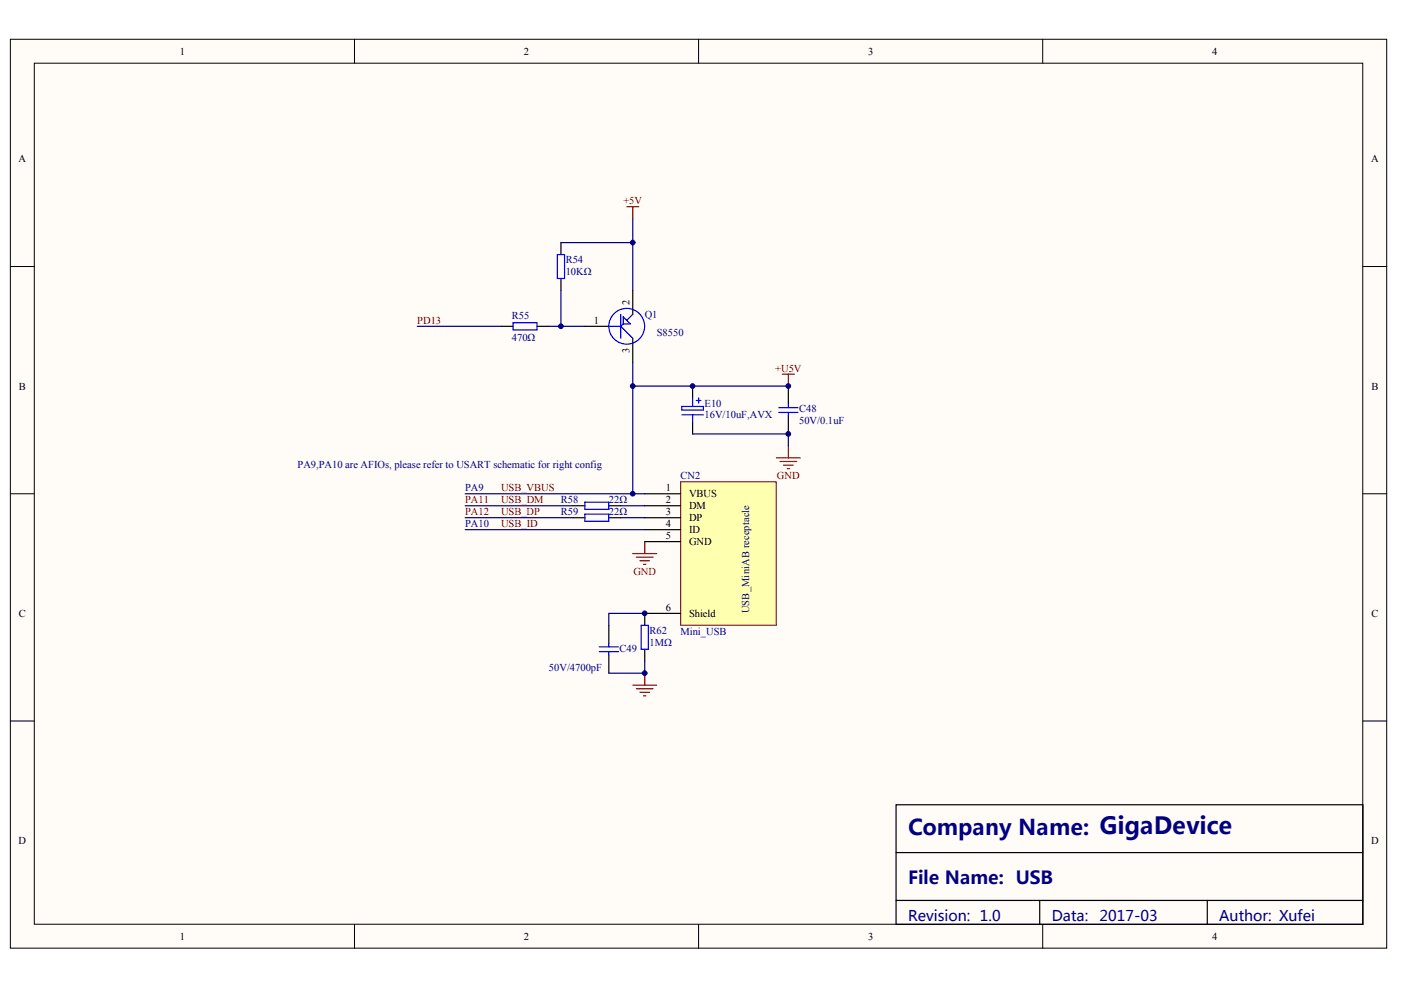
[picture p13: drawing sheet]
<svg xmlns="http://www.w3.org/2000/svg" width="297mm" height="210mm" viewBox="0 0 297 210" stroke-linecap="round" stroke-linejoin="round" font-family="sans-serif">
<defs><g id="words">
<text font-size="4.6" fill="#000080" x="192.5" y="177">Company Name: GigaDevice</text>
<text font-size="3.8" fill="#000080" x="192.5" y="187.4">File Name: USB</text>
<g font-size="3.1" fill="#000080">
<text x="192.5" y="195.2">Revision: 1.0</text>
<text x="223" y="195.2">Data:</text>
<text x="233.1" y="195.2">2017-03</text>
<text x="258.5" y="195.2">Author: Xufei</text>
</g>
<g font-size="2.2">
<text x="38.1" y="11.6">1</text>
<text x="111.1" y="11.6">2</text>
<text x="184" y="11.6">3</text>
<text x="257" y="11.6">4</text>
<text x="3.9" y="34.4">A</text>
<text x="290.7" y="34.4">A</text>
<text x="133.5" y="64.6" transform="rotate(-90 133.5 64.6)">2</text>
<text x="125.9" y="68.7">1</text>
<text x="133.5" y="74.9" transform="rotate(-90 133.5 74.9)">3</text>
<text x="4" y="82.6">B</text>
<text x="290.8" y="82.6">B</text>
<text x="141.2" y="104.2">1</text>
<text x="141.2" y="106.7">2</text>
<text x="146.1" y="105.5">VBUS</text>
<text x="146.1" y="108">DM</text>
<text x="141.2" y="109.3">3</text>
<text x="141.2" y="111.8">4</text>
<text x="146.1" y="110.5">DP</text>
<text x="146.1" y="113.1">ID</text>
<text x="141.2" y="114.3">5</text>
<text x="146.1" y="115.6">GND</text>
<text x="4" y="130.8">C</text>
<text x="141.2" y="129.6">6</text>
<text x="146.1" y="130.8">Shield</text>
<text x="290.8" y="130.8">C</text>
<text x="3.9" y="179">D</text>
<text x="290.7" y="179">D</text>
<text x="38.1" y="199.3">1</text>
<text x="111.1" y="199.3">2</text>
<text x="184" y="199.3">3</text>
<text x="257" y="199.3">4</text>
</g>
<g font-size="2.2" fill="#800000">
<text x="132.2" y="43.3">+5V</text>
<text x="88.5" y="68.7">PD13</text>
<text x="164.4" y="78.8">+U5V</text>
<text x="164.7" y="101.6">GND</text>
<text x="98.6" y="106.7">PA11</text>
<text x="106.2" y="104.2">USB_VBUS</text>
<text x="106.2" y="106.7">USB_DM</text>
<text x="98.6" y="109.3">PA12</text>
<text x="106.2" y="109.3">USB_DP</text>
<text x="106.2" y="111.8">USB_ID</text>
<text x="134.3" y="121.9">GND</text>
</g>
<g font-size="2.2" fill="#000080">
<text x="119.9" y="55.8">R54</text>
<text x="119.9" y="58.3">10KΩ</text>
<text x="108.5" y="67.7">R55</text>
<text x="136.7" y="67.4">Q1</text>
<text x="139.2" y="71.2">S8550</text>
<text x="108.5" y="72.2">470Ω</text>
<text x="149.4" y="86.2">E10</text>
<text x="149.4" y="88.7">16V/10uF,AVX</text>
<text x="169.4" y="87.5">C48</text>
<text x="169.4" y="90">50V/0.1uF</text>
<text x="63.1" y="99.1">PA9,PA10 are AFIOs, please refer to USART schematic for right config</text>
<text x="144.3" y="101.7">CN2</text>
<text x="98.6" y="104.2">PA9</text>
<text x="118.9" y="106.7">R58</text>
<text x="129.1" y="106.7">22Ω</text>
<text x="98.6" y="111.8">PA10</text>
<text x="118.9" y="109.3">R59</text>
<text x="129.1" y="109.3">22Ω</text>
<text x="158.9" y="130.1" transform="rotate(-90 158.9 130.1)">USB_MiniAB receptacle</text>
<text x="137.7" y="134.4">R62</text>
<text x="137.7" y="136.9">1MΩ</text>
<text x="144.3" y="134.6">Mini_USB</text>
<text x="116.4" y="142.2">50V/4700pF</text>
<text x="131.4" y="138.2">C49</text>
</g>
</g></defs>
<g fill="#fffcf8" stroke="#000" stroke-width=".21">
<path d="M2.2 8.3h291.8v192.7h-291.8z"/>
<path d="M7.3 13.4h281.6v182.6h-281.6z"/>
</g>
<path d="M75.2 8.3v5.1M148.1 8.3v5.1M221.1 8.3v5.1M2.2 56.5h5.1M289 56.5h5M2.2 104.7h5.1M289 104.7h5M2.2 152.9h5.1M289 152.9h5M75.2 196v5.1M148.1 196v5.1M221.1 196v5.1" fill="none" stroke="#000" stroke-width=".21"/>
<g fill="none" stroke="#000" stroke-width=".25">
<path d="M118.9 51.4v2.6M118.9 59v2.6M106.2 69.2h2.6M113.9 69.2h2.5M124 69.2h5.1M134.2 61.6v5.1M134.2 71.7v5.1M146.8 81.9v2.5M146.8 89.5v2.5M167.1 81.9v3.8M167.1 88.2v3.8M121.5 107.2h2.5"/>
<path d="M121.5 109.8h2.5M129.1 107.2h2.5M129.1 109.8h2.5M129.1 132.6v3.8M129.1 138.9v3.8M136.7 130.1v2.5M136.7 137.7v2.5M190 170.6h99v25.4h-99zM190 180.8h99M190 190.9h99M220.4 190.9v5.1M256 190.9v5.1"/>
</g>
<g fill="none" stroke="#800000" stroke-width=".25">
<path d="M132.9 43.8h2.5M134.2 43.8v2.6M164.6 97.1h5.1M165.4 97.8h3.5M166.1 98.6h2.1M166.9 99.4h.5M167.1 94.5v2.6M134.2 117.4h5M134.9 118.1h3.6M135.7 118.9h2M136.4 119.7h.5M136.7 114.8v2.6"/>
<path d="M134.2 145.3h5M134.9 146h3.6M135.7 146.8h2M136.4 147.5h.5M136.7 142.7v2.6"/>
</g>
<g fill="none" stroke="#00f" stroke-width=".25">
<path d="M118.2 54h1.5v5h-1.5zM108.8 68.4h5.1v1.6h-5.1zM129.1 69.2h2.5M131.6 69.2l2.6 2.5M131.6 66.7v5M132.1 68.7l-.5 .5M132.1 67.2l1.5 1.5h-1.5zM134.2 66.7l-1.3 1.2M144.6 86.2h4.5v.7h-4.5zM144.6 88h4.5M146.8 84.4v1.8M146.8 88v1.5"/>
<path d="M147.6 84.9h1M148.1 84.4v1M165.1 87.4h4.1M165.1 86.4h4.1M167.1 85.7v.7M167.1 87.4v.8M124 106.5h5.1v1.5h-5.1zM124 109h5.1v1.5h-5.1zM127.1 137.2h4M127.1 138.2h4M129.1 136.4v.8M129.1 138.2v.7"/>
<path d="M135.9 132.6h1.6v5.1h-1.6z"/>
<circle cx="132.9" cy="69.2" r="3.8"/>
</g>
<g fill="none" stroke="#000080" stroke-width=".25">
<path d="M118.9 51.4h15.3M134.2 46.4v15.2M88.5 69.2h17.7M116.4 69.2h2.5M118.9 61.6v7.6h5.1M134.2 81.9h32.9M146.8 92h20.3v2.5M98.6 107.2h22.9M98.6 104.7h38.1M131.6 107.2h5.1M131.6 109.8h5.1M136.7 130.1h-7.6v2.5"/>
<path d="M136.7 140.2v2.5h-7.6"/>
</g>
<path d="M144.3 102.2h20.3v30.4h-20.3z" fill="#ffffb0" stroke="#800000" stroke-width=".21"/>
<path d="M136.7 104.7h7.6M136.7 107.2h7.6M136.7 109.8h7.6M136.7 112.3h7.6M136.7 114.8h7.6M136.7 130.1h7.6" fill="none" stroke="#000" stroke-width=".25"/>
<path d="M165.9 79.3h2.5M167.1 79.3v2.6" fill="none" stroke="#800000" stroke-width=".25"/>
<path d="M134.2 76.8v27.9M98.6 109.8h22.9M98.6 112.3h38.1" fill="none" stroke="#000080" stroke-width=".25"/>
<g fill="#000080" stroke="#000080" stroke-width=".21">
<circle cx="118.9" cy="69.2" r=".49"/>
<circle cx="134.1" cy="104.7" r=".49"/>
<circle cx="134.1" cy="81.9" r=".49"/>
<circle cx="134.1" cy="51.4" r=".49"/>
<circle cx="136.7" cy="142.7" r=".49"/>
<circle cx="136.7" cy="130" r=".49"/>
<circle cx="146.8" cy="81.9" r=".49"/>
<circle cx="167.1" cy="92" r=".49"/>
<circle cx="167.1" cy="81.9" r=".49"/>
</g>
<use href="#words"/>
</svg>
